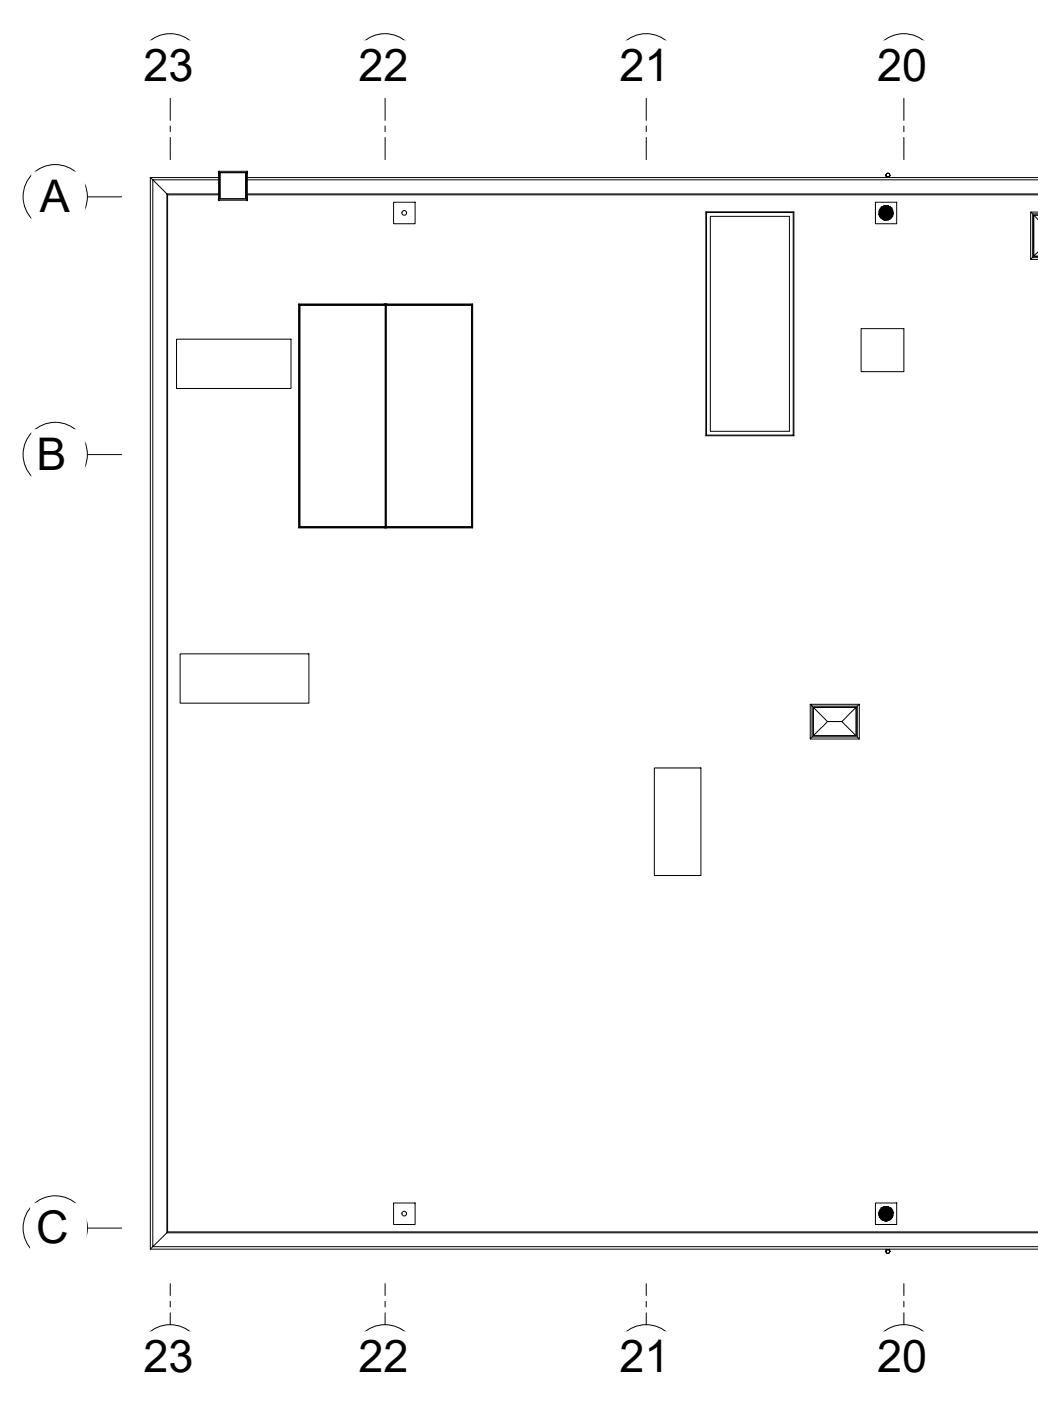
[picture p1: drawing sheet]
<svg xmlns="http://www.w3.org/2000/svg" width="196mm" height="265mm" viewBox="0 0 196 265" stroke-linecap="round" stroke-linejoin="round" font-family="sans-serif">
<defs><g id="words">
<g font-size="8.5">
<text x="27.1" y="15.3">23</text>
<text x="67.7" y="15.3">22</text>
<text x="117.1" y="15.3">21</text>
<text x="165.8" y="15.3">20</text>
<text x="7.5" y="40.1">A</text>
<text x="6.9" y="88.8">B</text>
<text x="6.9" y="234.8">C</text>
<text x="27.1" y="259.2">23</text>
<text x="67.7" y="259.2">22</text>
<text x="117.1" y="259.2">21</text>
<text x="165.8" y="259.2">20</text>
</g>
</g></defs>
<!-- layer: A-WALL -->
<g fill="none" stroke="#000" stroke-width=".19">
<path d="M28.4 33.5l.5 .5v201.5l2.6-2.7v-196.2l.2 .2M28.4 33.5v202.4l.5-.4h167.3M28.4 33.5h12.9M31.7 36.8h9.6M31.7 36.8v195.9M41.3 34h-12.4l2.6 2.6h9.8M46.7 34h149.5M46.7 36.6h149.5M46.7 36.8h149.5M46.7 33.5h149.5M28.4 235.9h167.8M31.7 232.7l-.2 .1h164.7"/>
<path d="M31.7 232.7h164.5"/>
</g>
<!-- layer: A-GLAZ -->
<g fill="none" stroke="#000" stroke-width=".19">
<path d="M56.4 57.4h16.7l-.2 .1M56.6 57.5l-.2-.1v42.3M56.6 57.5h16.3v42.1h-16.3zM56.6 57.6h16.3v42h-16.3zM56.6 57.6h16.3v41.9h-16.3zM72.6 57.6h.1M72.8 57.6h16.4v42h-16.4zM72.8 57.5h16.4v42.1h-16.4zM72.9 57.6h16.2v41.9h-16.2zM72.9 57.6h16.3v41.9h-16.3zM73.1 57.6h.1M89.2 57.5l.1-.1v42.3"/>
<path d="M89.3 57.4h-16.7l.2 .1M133.4 40v42.3l.1-.1M134.2 40.9h15v40.6h-15zM149.9 40.1l.1-.1v42.3M150 40h-16.6l.1 .1v42.1h16.4v-42.1h-16.4M194.8 40.1v8.9l.4-.4M194.8 49h1.4M195.4 40.7v7.7l.8-.9M196.2 41.5l-.8-.8h.8l-.9-.1v7.8h.9M196.2 40.4h-1v8.2h1M196.2 40.1h-1.4l.4 .3M33.4 64.1h21.6v9.3h-21.6z"/>
<path d="M162.7 62.1h8.1v8.1h-8.1zM56.6 99.6l-.2 .1h16.7l-.2-.1M72.6 99.5v.1M72.8 99.6l-.2 .1h16.7l-.1-.1M73.1 99.5v.1M149.9 82.2l.1 .1h-16.6M34 123.5h24.4v9.3h-24.4zM153.1 133v6.6l.4-.4M153.5 133.4h8.5v5.8h-8.5zM153.7 133.6h8.1v5.4h-8.1zM153.7 133.6v5.3l2.7-2.6h2.7h-2.7l-2.7-2.7h8.1M153.7 138.9h8.1l-2.7-2.6 2.7-2.7v5.3"/>
<path d="M162 139.2l.4 .4h-9.3M162 133.4l.4-.4v6.6M162.4 133h-9.3l.4 .4M123.7 145h8.8v20.4h-8.8z"/>
</g>
<!-- layer: P-SANR-FIXT -->
<g fill="none" stroke="#000" stroke-width=".19">
<path d="M74.4 38.2h4v4.1h-4zM165.4 38.2h4.1v4.1h-4.1zM167.4 33.1v.4M168.2 33.1a.37 .37 0 0 1-.6 .2 .37 .37 0 0 1 0-.6 .37 .37 0 0 1 .6 .3v.1a.37 .37 0 0 0-.6-.3 .37 .37 0 0 0 0 .6 .37 .37 0 0 0 .6-.2v.3M74.4 227.2h4v4.1h-4zM165.4 227.2h4.1v4.1h-4.1zM167.4 235.9v.5M168.2 235.9v.5a.37 .37 0 0 0-.6-.3 .37 .37 0 0 0 0 .7 .37 .37 0 0 0 .6-.3v-.1a.37 .37 0 0 1-.6 .3 .37 .37 0 0 1 0-.7 .37 .37 0 0 1 .6 .3v.1"/>
<circle cx="76.4" cy="40.2" r=".44"/>
<circle cx="76.4" cy="229.2" r=".44"/>
</g>
<!-- layer: I-FURN -->
<path d="M41.3 32.4v.5M41.3 37.3v.5M41.3 32.4h.1v5.5h-.1zM41.4 32.4h5.2M41.4 37.8h5.2M41.6 32.6h4.8v5h-4.8zM46.6 32.4h.1v5.5h-.1zM46.7 32.4v.5M46.7 37.3h.1M46.7 37.3v.5" fill="none" stroke="#000" stroke-width=".19"/>
<!-- layer: A-DETL-GENF -->
<g fill="#000" stroke="#000" stroke-width=".19">
<path d="M167 39h.9z"/>
<path d="M167.3 38.9l.6 .1zM167 39h.9zM167 39h.9z"/>
<path d="M167 39l1.2 .1-.3-.1zM166.7 39.1l.3-.1 1.2 .1z"/>
<path d="M166.7 39.1l1.7 .2-.2-.2zM166.7 39.1l1.7 .2h-1.9z"/>
<path d="M166.5 39.3l2 .1zM166.5 39.3l2 .1z"/>
<path d="M166.4 39.4l2.3 .2-.2-.2zM166.4 39.4l2.3 .2h-2.5z"/>
<path d="M166.2 39.6l2.5 .3v-.3zM166.2 39.6l2.5 .3h-2.6z"/>
<path d="M166.1 39.9l2.7 .3-.1-.3zM166.1 39.9l2.7 .3h-2.7z"/>
<path d="M167 41.5h.9zM167 41.5h.6z"/>
<path d="M166.7 41.3h1.5zM166.7 41.3h1.5z"/>
<path d="M166.7 41.3l1.2 .2 .3-.2zM166.7 41.3l1.2 .2h-.9z"/>
<path d="M166.5 41.1l1.7 .2 .2-.2zM166.5 41.1l1.7 .2h-1.5z"/>
<path d="M166.3 40.9l2.1 .2 .2-.2zM166.3 40.9l2.1 .2h-1.9z"/>
<path d="M166.2 40.9h2.5zM166.2 40.9h2.4z"/>
<path d="M166.1 40.5l2.6 .1zM166.1 40.5l2.6 .1z"/>
<path d="M166.1 40.6l2.6 .3v-.3zM166.1 40.6l2.6 .3h-2.5z"/>
<path d="M166.1 40.2l2.7 .1zM166.1 40.2l2.7 .1z"/>
<path d="M166.1 40.3l2.6 .2 .1-.2zM166.1 40.3l2.6 .2h-2.6z"/>
<path d="M167.3 227.9l.6 .1zM167 228h.9z"/>
<path d="M167.2 230.6h.5zM167.2 230.6h.4z"/>
<path d="M167 228h1zM166.9 228h1.1z"/>
<path d="M167 230.5h.9zM167 230.5l.7 .1z"/>
<path d="M166.9 228l1.3 .1zM166.7 228.1h1.5z"/>
<path d="M166.7 228.1h1.5zM166.7 228.1h1.5z"/>
<path d="M166.7 228.1l1.7 .3-.2-.3zM166.7 228.1l1.7 .3h-1.9z"/>
<path d="M166.7 230.3l1.2 .2 .3-.2zM166.7 230.3l1.2 .2h-.9z"/>
<path d="M166.5 228.4l2.2 .2-.3-.2zM166.5 228.4l2.2 .2h-2.5z"/>
<path d="M166.5 230.1l1.7 .2 .2-.2zM166.5 230.1l1.7 .2h-1.5z"/>
<path d="M166.2 228.6l2.5 .1zM166.2 228.6l2.5 .1z"/>
<path d="M166.2 228.7l2.5 .2v-.2zM166.2 228.7l2.5 .2h-2.5z"/>
<path d="M166.2 229.9l2.2 .2 .3-.2zM166.2 229.9l2.2 .2h-1.9z"/>
<path d="M166.2 228.9h2.6zM166.2 228.9h2.6z"/>
<path d="M166.1 229.6l2.6 .3v-.3zM166.1 229.6l2.6 .3h-2.5z"/>
<path d="M166.1 228.9l2.7 .3v-.3zM166.1 228.9l2.7 .3h-2.7z"/>
<path d="M166.1 229.2l2.6 .4 .1-.4zM166.1 229.2l2.6 .4h-2.6z"/>
</g>
<!-- layer: S-GRID-IDEN -->
<g fill="none" stroke="#000" stroke-width=".19">
<circle cx="32.2" cy="12.4" r="6.1"/>
<circle cx="72.8" cy="12.4" r="6.1"/>
<circle cx="122.1" cy="12.4" r="6.1"/>
<circle cx="170.8" cy="12.4" r="6.1"/>
<circle cx="10.4" cy="37.2" r="6.1"/>
<circle cx="10.4" cy="85.8" r="6.1"/>
<circle cx="10.4" cy="231.9" r="6.1"/>
<circle cx="32.2" cy="256.3" r="6.1"/>
<circle cx="72.8" cy="256.3" r="6.1"/>
<circle cx="122.1" cy="256.3" r="6.1"/>
<circle cx="170.8" cy="256.3" r="6.1"/>
</g>
<g fill="#fff" stroke="#fff" stroke-width=".19">
<path d="M6 32.5v11.1l10-11.1zM16 32.5v11.1h-10z"/>
<path d="M5.8 227.3v11.1l10.5-11.1zM16.3 227.3v11.1h-10.5z"/>
<path d="M115.8 7.7v11.2l14.5-11.2zM115.8 18.9l14.5-11.2v11.2z"/>
<path d="M115.8 251.6v11.1l14.5-11.1zM115.8 262.7l14.5-11.1v11.1z"/>
<path d="M164.5 7.7v11.2l14.6-11.2zM164.5 18.9l14.6-11.2v11.2z"/>
<path d="M164.5 251.6v11.1l14.6-11.1zM164.5 262.7l14.6-11.1v11.1z"/>
<path d="M6 81.2v11.1l10-11.1zM16 81.2v11.1h-10z"/>
<path d="M66.5 7.7v11.2l14.5-11.2zM66.5 18.9l14.5-11.2v11.2z"/>
<path d="M66.5 251.6v11.1l14.5-11.1zM66.5 262.7l14.5-11.1v11.1z"/>
<path d="M25.9 7.7v11.2l14.5-11.2zM25.9 18.9l14.5-11.2v11.2z"/>
<path d="M25.9 251.6v11.1l14.5-11.1zM25.9 262.7l14.5-11.1v11.1z"/>
</g>
<!-- layer: S-GRID -->
<g fill="none" stroke="#000" stroke-width=".19">
<path d="M32.2 18.6v4.1M72.8 18.6v4.1M122.1 18.6v4.1M170.8 18.6v4.1M16.6 37.2h6.4M32.2 23.8v1.1M32.2 26v4.2M72.8 23.8v1.1M72.8 26v4.2M122.1 23.8v1.1M122.1 26v4.2M170.8 23.8v1.1"/>
<path d="M170.8 26v4.2M16.6 85.9h6.4M16.6 232h6.4M32.2 242.5v2.2M32.2 245.8v1.1M32.2 248v2.2M72.8 242.5v2.2M72.8 245.8v1.1M72.8 248v2.2M122.1 242.5v2.2M122.1 245.8v1.1M122.1 248v2.2"/>
<path d="M170.8 242.5v2.2M170.8 245.8v1.1M170.8 248v2.2"/>
</g>
<use href="#words"/>
</svg>
